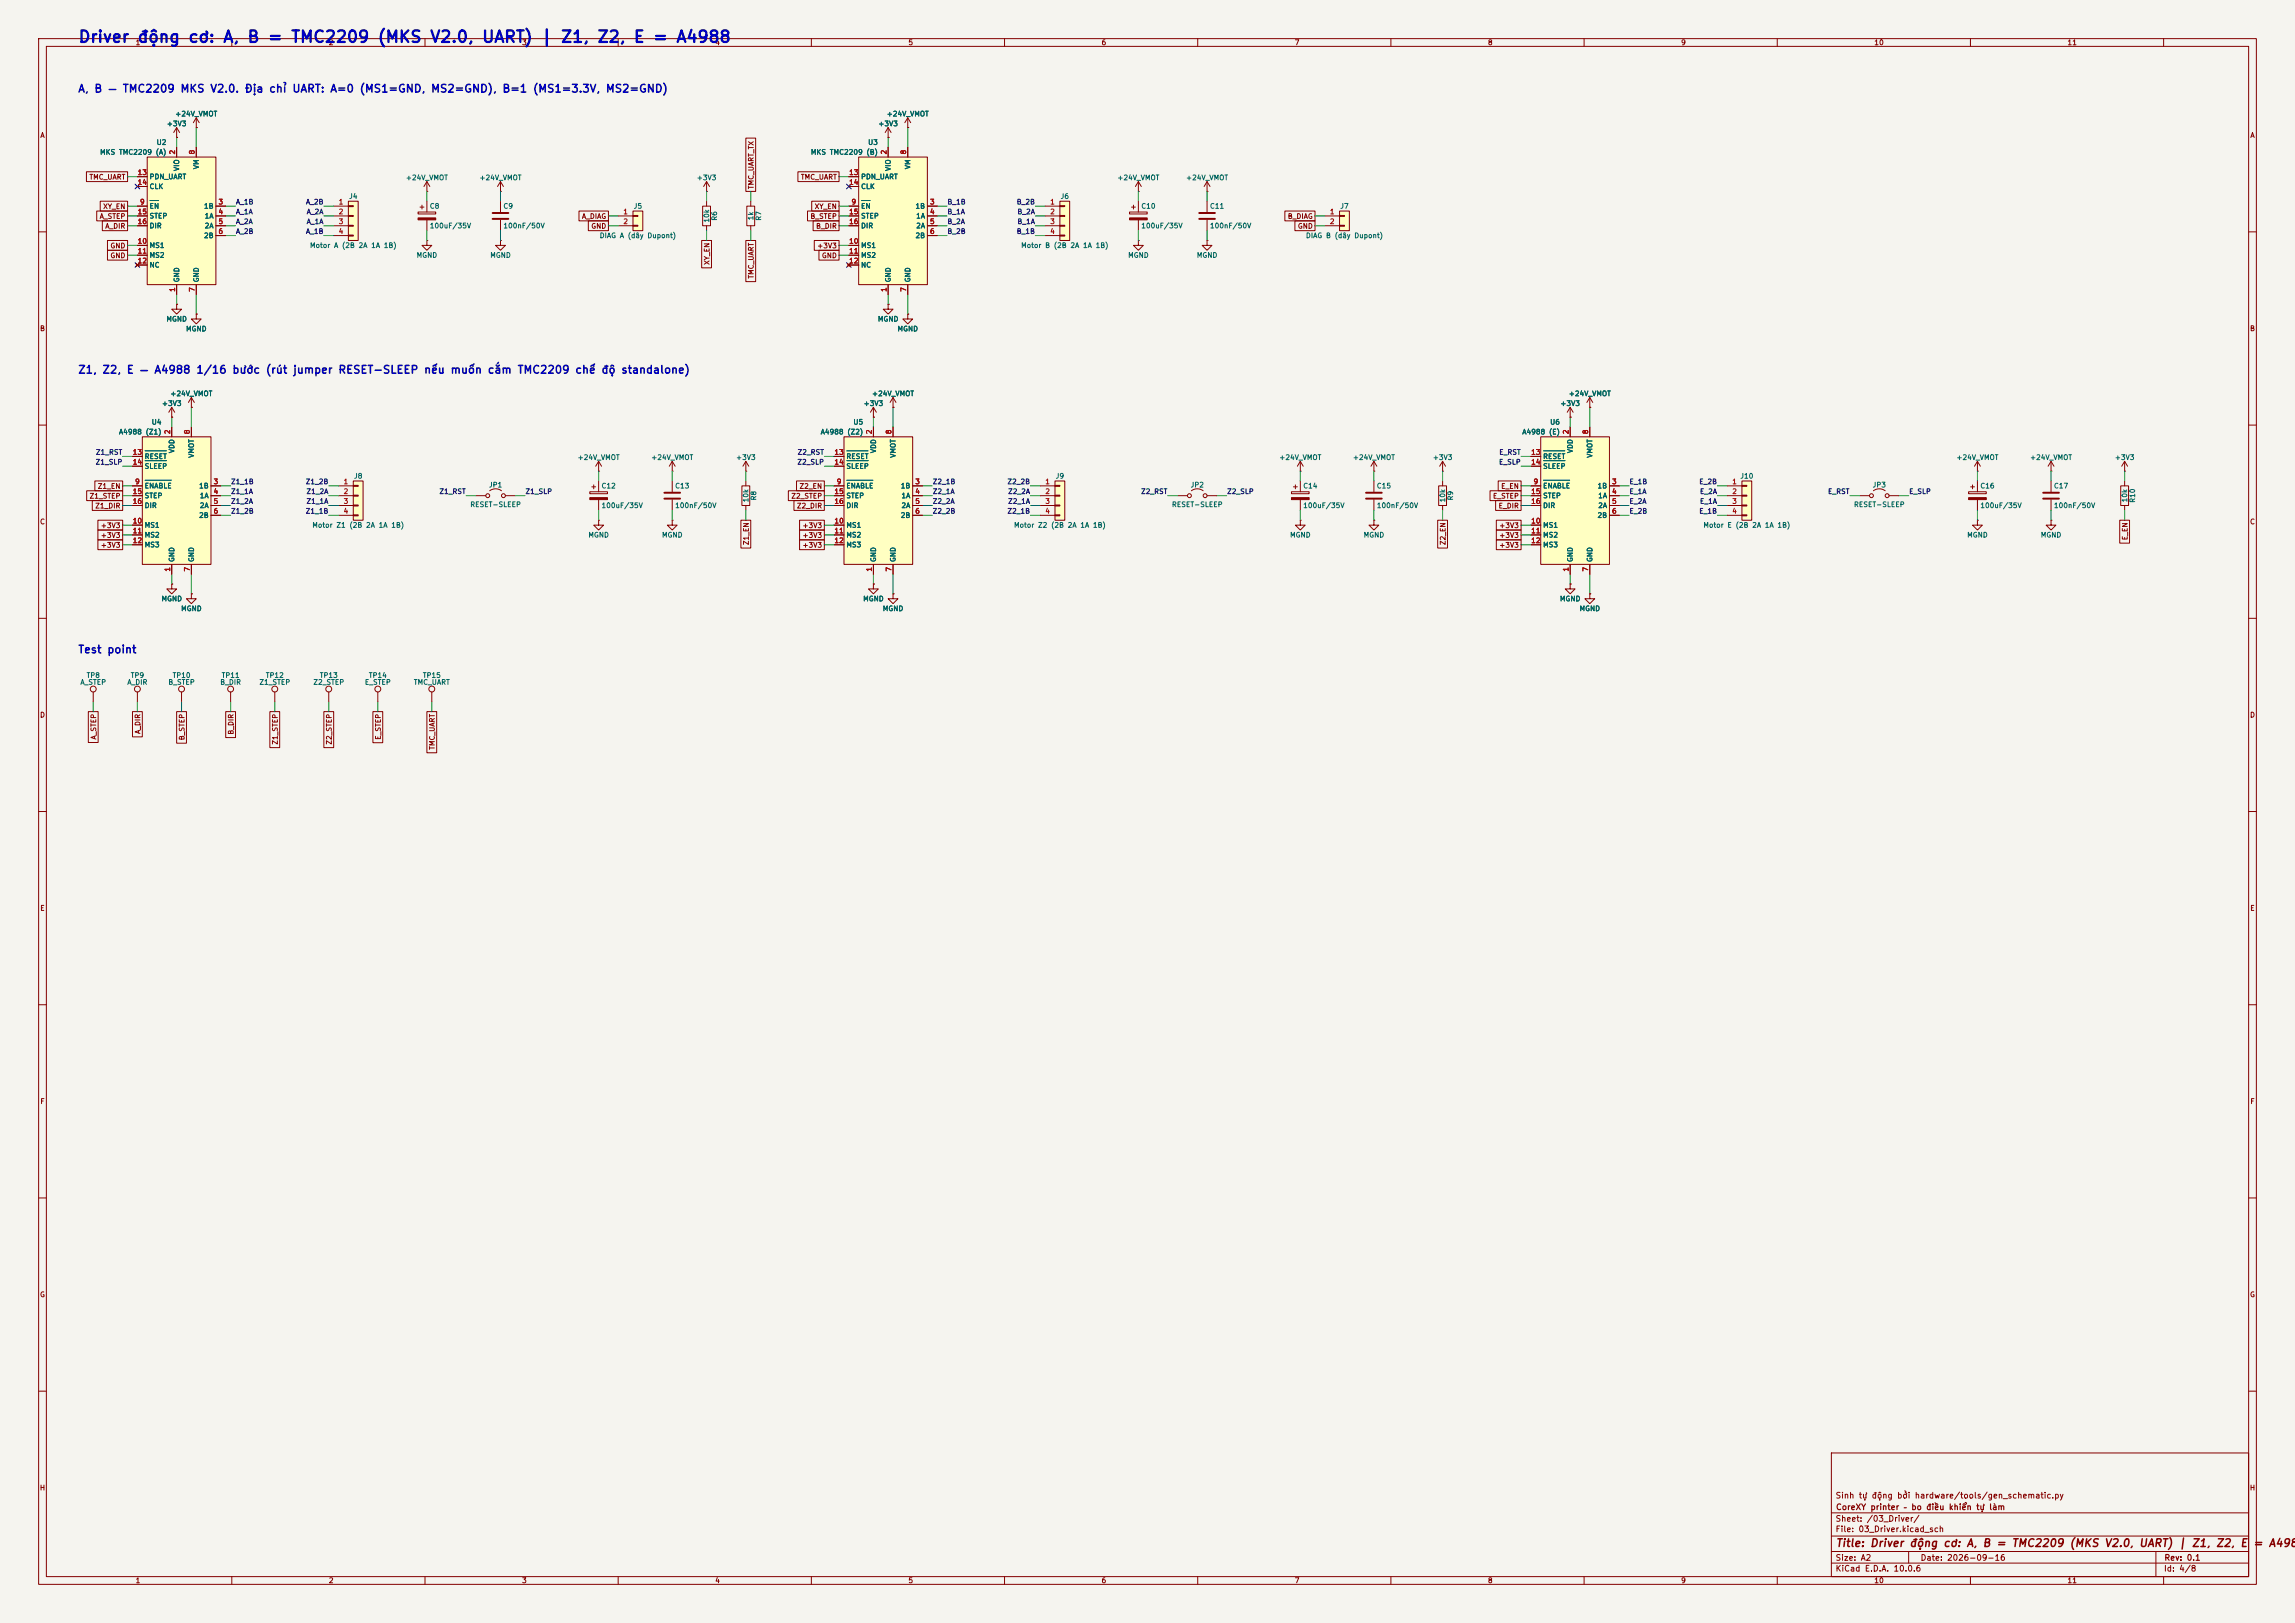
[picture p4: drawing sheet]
<svg xmlns="http://www.w3.org/2000/svg" width="594mm" height="420mm" viewBox="0 0 594 420" stroke-linecap="round" stroke-linejoin="round" font-family="sans-serif">
<defs><g id="words">
<text font-size="3" fill="#0000c2" x="20.1" y="11.8">Driver động cơ: A, B = TMC2209 (MKS V2.0, UART) | Z1, Z2, E = A4988</text>
<g font-size="2" fill="#0000c2">
<text x="20.1" y="24.4">A, B — TMC2209 MKS V2.0. Địa chỉ UART: A=0 (MS1=GND, MS2=GND), B=1 (MS1=3.3V, MS2=GND)</text>
<text x="20.1" y="97.2">Z1, Z2, E — A4988 1/16 bước (rút jumper RESET-SLEEP nếu muốn cắm TMC2209 chế độ standalone)</text>
<text x="20.1" y="169.6">Test point</text>
</g>
<g font-size="2" fill="#840000">
<text x="475" y="400.8">Title: Driver động cơ: A, B = TMC2209 (MKS V2.0, UART) | Z1, Z2, E</text>
<text x="583" y="400.8">= A4988</text>
</g>
<g font-size="1.5" fill="#840000">
<text x="475" y="388.1">Sinh tự động bởi hardware/tools/gen_schematic.py</text>
<text x="475" y="394.1">Sheet: /03_Driver/</text>
<text x="475.1" y="391.1">CoreXY printer – bo điều khiển tự làm</text>
<text x="475" y="396.8">File: 03_Driver.kicad_sch</text>
<text x="475" y="407">KiCad E.D.A. 10.0.6</text>
<text x="475" y="404.2">Size: A2</text>
<text x="497" y="404.2">Date: 2026-09-16</text>
<text x="560" y="407">Id: 4/8</text>
<text x="560.1" y="404.2">Rev: 0.1</text>
</g>
<g font-size="1.3" fill="#840000">
<text x="35" y="12">1</text>
<text x="85" y="12">2</text>
<text x="135" y="12">3</text>
<text x="185" y="12">4</text>
<text x="235" y="12">5</text>
<text x="285" y="12">6</text>
<text x="335" y="12">7</text>
<text x="385" y="12">8</text>
<text x="435" y="12">9</text>
<text x="485" y="12">10</text>
<text x="535" y="12">11</text>
<text x="10.3" y="36">A</text>
<text x="582.3" y="36">A</text>
<text x="23" y="46.8">TMC_UART</text>
<text x="207.2" y="46.8">TMC_UART</text>
<text x="195.4" y="49.1" transform="rotate(-90 195.4 49.1)">TMC_UART_TX</text>
<text x="25.7" y="56.9">A_STEP</text>
<text x="26.6" y="54.4">XY_EN</text>
<text x="27.1" y="59.5">A_DIR</text>
<text x="150.5" y="56.9">A_DIAG</text>
<text x="152.9" y="59.5">GND</text>
<text x="209.6" y="56.9">B_STEP</text>
<text x="210.7" y="54.4">XY_EN</text>
<text x="211.1" y="59.5">B_DIR</text>
<text x="333.2" y="56.9">B_DIAG</text>
<text x="335.8" y="59.5">GND</text>
<text x="28.4" y="64.6">GND</text>
<text x="211.4" y="64.6">+3V3</text>
<text x="28.4" y="67.1">GND</text>
<text x="183.9" y="68.7" transform="rotate(-90 183.9 68.7)">XY_EN</text>
<text x="212.6" y="67.1">GND</text>
<text x="195.4" y="72.2" transform="rotate(-90 195.4 72.2)">TMC_UART</text>
<text x="10.2" y="86">B</text>
<text x="582.2" y="86">B</text>
<text x="23.1" y="129.3">Z1_STEP</text>
<text x="24.5" y="131.9">Z1_DIR</text>
<text x="25.2" y="126.8">Z1_EN</text>
<text x="204.7" y="129.3">Z2_STEP</text>
<text x="206.1" y="131.9">Z2_DIR</text>
<text x="206.8" y="126.8">Z2_EN</text>
<text x="386.3" y="129.3">E_STEP</text>
<text x="387.7" y="131.9">E_DIR</text>
<text x="388.4" y="126.8">E_EN</text>
<text x="10.2" y="136">C</text>
<text x="26" y="136.9">+3V3</text>
<text x="207.6" y="136.9">+3V3</text>
<text x="387.9" y="136.9">+3V3</text>
<text x="582.2" y="136">C</text>
<text x="26" y="139.5">+3V3</text>
<text x="26" y="142">+3V3</text>
<text x="194.1" y="141.2" transform="rotate(-90 194.1 141.2)">Z1_EN</text>
<text x="207.6" y="142">+3V3</text>
<text x="207.6" y="139.5">+3V3</text>
<text x="374.4" y="141.2" transform="rotate(-90 374.4 141.2)">Z2_EN</text>
<text x="387.9" y="139.5">+3V3</text>
<text x="387.9" y="142">+3V3</text>
<text x="551" y="139.9" transform="rotate(-90 551 139.9)">E_EN</text>
<text x="10.2" y="186">D</text>
<text x="582.2" y="186">D</text>
<text x="25.2" y="191.5" transform="rotate(-90 25.2 191.5)">A_STEP</text>
<text x="36.6" y="190.1" transform="rotate(-90 36.6 190.1)">A_DIR</text>
<text x="48" y="191.7" transform="rotate(-90 48 191.7)">B_STEP</text>
<text x="60.7" y="190.2" transform="rotate(-90 60.7 190.2)">B_DIR</text>
<text x="98.8" y="191.6" transform="rotate(-90 98.8 191.6)">E_STEP</text>
<text x="72.2" y="192.8" transform="rotate(-90 72.2 192.8)">Z1_STEP</text>
<text x="86.1" y="192.8" transform="rotate(-90 86.1 192.8)">Z2_STEP</text>
<text x="112.8" y="194.2" transform="rotate(-90 112.8 194.2)">TMC_UART</text>
<text x="10.3" y="236">E</text>
<text x="582.3" y="236">E</text>
<text x="10.3" y="286">F</text>
<text x="582.3" y="286">F</text>
<text x="10.2" y="336">G</text>
<text x="582.2" y="336">G</text>
<text x="10.2" y="386">H</text>
<text x="582.2" y="386">H</text>
<text x="35" y="410">1</text>
<text x="85" y="410">2</text>
<text x="135" y="410">3</text>
<text x="185" y="410">4</text>
<text x="235" y="410">5</text>
<text x="285" y="410">6</text>
<text x="335" y="410">7</text>
<text x="385" y="410">8</text>
<text x="435" y="410">9</text>
<text x="485" y="410">10</text>
<text x="535" y="410">11</text>
</g>
<g font-size="1.3" fill="#006464">
<text x="43.1" y="33">+3V3</text>
<text x="45.2" y="30.4">+24V_VMOT</text>
<text x="227.2" y="33">+3V3</text>
<text x="229.4" y="30.4">+24V_VMOT</text>
<text x="25.8" y="40.3">MKS TMC2209 (A)</text>
<text x="40.4" y="37.8">U2</text>
<text x="209.7" y="40.3">MKS TMC2209 (B)</text>
<text x="224.6" y="37.8">U3</text>
<text x="38.6" y="46.7">PDN_UART</text>
<text x="46.7" y="44.4" transform="rotate(-90 46.7 44.4)">VIO</text>
<text x="51.8" y="43.9" transform="rotate(-90 51.8 43.9)">VM</text>
<text x="104.9" y="46.9">+24V_VMOT</text>
<text x="124" y="46.9">+24V_VMOT</text>
<text x="180.2" y="46.9">+3V3</text>
<text x="222.7" y="46.7">PDN_UART</text>
<text x="230.8" y="44.4" transform="rotate(-90 230.8 44.4)">VIO</text>
<text x="235.9" y="43.9" transform="rotate(-90 235.9 43.9)">VM</text>
<text x="289.1" y="46.9">+24V_VMOT</text>
<text x="306.9" y="46.9">+24V_VMOT</text>
<text x="38.6" y="49.2">CLK</text>
<text x="90.2" y="51.8">J4</text>
<text x="222.7" y="49.2">CLK</text>
<text x="274.4" y="51.8">J6</text>
<text x="38.6" y="54.3">EN</text>
<text x="38.6" y="56.8">STEP</text>
<text x="38.6" y="59.4">DIR</text>
<text x="52.7" y="54.3">1B</text>
<text x="52.8" y="56.8">1A</text>
<text x="52.8" y="59.4">2A</text>
<text x="111.1" y="54.3">C8</text>
<text x="111.1" y="59.4">100uF/35V</text>
<text x="130.2" y="54.3">C9</text>
<text x="130.2" y="59.4">100nF/50V</text>
<text x="163.9" y="54.3">J5</text>
<text x="183.8" y="57.7" transform="rotate(-90 183.8 57.7)">10k</text>
<text x="185.9" y="57.2" transform="rotate(-90 185.9 57.2)">R6</text>
<text x="195.3" y="57.1" transform="rotate(-90 195.3 57.1)">1k</text>
<text x="197.3" y="57.2" transform="rotate(-90 197.3 57.2)">R7</text>
<text x="222.7" y="54.3">EN</text>
<text x="222.7" y="56.8">STEP</text>
<text x="222.7" y="59.4">DIR</text>
<text x="236.8" y="54.3">1B</text>
<text x="237" y="56.8">1A</text>
<text x="237" y="59.4">2A</text>
<text x="295.3" y="54.3">C10</text>
<text x="295.3" y="59.4">100uF/35V</text>
<text x="313" y="54.3">C11</text>
<text x="313" y="59.4">100nF/50V</text>
<text x="346.8" y="54.3">J7</text>
<text x="38.6" y="64.5">MS1</text>
<text x="52.7" y="61.9">2B</text>
<text x="80.1" y="64.5">Motor A (2B 2A 1A 1B)</text>
<text x="155.1" y="61.9">DIAG A (dây Dupont)</text>
<text x="222.7" y="64.5">MS1</text>
<text x="236.8" y="61.9">2B</text>
<text x="264.2" y="64.5">Motor B (2B 2A 1A 1B)</text>
<text x="337.9" y="61.9">DIAG B (dây Dupont)</text>
<text x="38.6" y="67">MS2</text>
<text x="38.6" y="69.5">NC</text>
<text x="107.7" y="67">MGND</text>
<text x="126.8" y="67">MGND</text>
<text x="222.7" y="67">MS2</text>
<text x="222.7" y="69.5">NC</text>
<text x="291.9" y="67">MGND</text>
<text x="309.6" y="67">MGND</text>
<text x="46.7" y="73.2" transform="rotate(-90 46.7 73.2)">GND</text>
<text x="51.8" y="73.2" transform="rotate(-90 51.8 73.2)">GND</text>
<text x="230.8" y="73.2" transform="rotate(-90 230.8 73.2)">GND</text>
<text x="235.9" y="73.2" transform="rotate(-90 235.9 73.2)">GND</text>
<text x="42.9" y="83.5">MGND</text>
<text x="227.1" y="83.5">MGND</text>
<text x="48" y="86.1">MGND</text>
<text x="232.2" y="86.1">MGND</text>
<text x="41.8" y="105.4">+3V3</text>
<text x="44" y="102.8">+24V_VMOT</text>
<text x="223.4" y="105.4">+3V3</text>
<text x="225.6" y="102.8">+24V_VMOT</text>
<text x="403.7" y="105.4">+3V3</text>
<text x="405.9" y="102.8">+24V_VMOT</text>
<text x="30.7" y="112.7">A4988 (Z1)</text>
<text x="39.1" y="110.2">U4</text>
<text x="212.3" y="112.7">A4988 (Z2)</text>
<text x="220.7" y="110.2">U5</text>
<text x="393.9" y="112.7">A4988 (E)</text>
<text x="401.1" y="110.2">U6</text>
<text x="37.3" y="119.1">RESET</text>
<text x="45.4" y="117.4" transform="rotate(-90 45.4 117.4)">VDD</text>
<text x="50.5" y="118.6" transform="rotate(-90 50.5 118.6)">VMOT</text>
<text x="149.4" y="119.3">+24V_VMOT</text>
<text x="168.4" y="119.3">+24V_VMOT</text>
<text x="190.4" y="119.3">+3V3</text>
<text x="218.9" y="119.1">RESET</text>
<text x="227" y="117.4" transform="rotate(-90 227 117.4)">VDD</text>
<text x="232.1" y="118.6" transform="rotate(-90 232.1 118.6)">VMOT</text>
<text x="331" y="119.3">+24V_VMOT</text>
<text x="350" y="119.3">+24V_VMOT</text>
<text x="370.7" y="119.3">+3V3</text>
<text x="399.3" y="119.1">RESET</text>
<text x="407.4" y="117.4" transform="rotate(-90 407.4 117.4)">VDD</text>
<text x="412.4" y="118.6" transform="rotate(-90 412.4 118.6)">VMOT</text>
<text x="506.2" y="119.3">+24V_VMOT</text>
<text x="525.3" y="119.3">+24V_VMOT</text>
<text x="547.2" y="119.3">+3V3</text>
<text x="37.3" y="121.6">SLEEP</text>
<text x="91.5" y="124.2">J8</text>
<text x="218.9" y="121.6">SLEEP</text>
<text x="273.1" y="124.2">J9</text>
<text x="399.3" y="121.6">SLEEP</text>
<text x="450.3" y="124.2">J10</text>
<text x="37.3" y="126.7">ENABLE</text>
<text x="37.3" y="129.2">STEP</text>
<text x="37.3" y="131.8">DIR</text>
<text x="51.4" y="126.7">1B</text>
<text x="51.6" y="129.2">1A</text>
<text x="51.6" y="131.8">2A</text>
<text x="121.6" y="131.5">RESET-SLEEP</text>
<text x="126.4" y="126.4">JP1</text>
<text x="155.6" y="126.7">C12</text>
<text x="155.6" y="131.8">100uF/35V</text>
<text x="174.6" y="126.7">C13</text>
<text x="174.6" y="131.8">100nF/50V</text>
<text x="194" y="130.1" transform="rotate(-90 194 130.1)">10k</text>
<text x="196" y="129.6" transform="rotate(-90 196 129.6)">R8</text>
<text x="218.9" y="126.7">ENABLE</text>
<text x="218.9" y="129.2">STEP</text>
<text x="218.9" y="131.8">DIR</text>
<text x="233" y="126.7">1B</text>
<text x="233.2" y="129.2">1A</text>
<text x="233.2" y="131.8">2A</text>
<text x="303.2" y="131.5">RESET-SLEEP</text>
<text x="308" y="126.4">JP2</text>
<text x="337.2" y="126.7">C14</text>
<text x="337.2" y="131.8">100uF/35V</text>
<text x="356.2" y="126.7">C15</text>
<text x="356.2" y="131.8">100nF/50V</text>
<text x="374.3" y="130.1" transform="rotate(-90 374.3 130.1)">10k</text>
<text x="376.4" y="129.6" transform="rotate(-90 376.4 129.6)">R9</text>
<text x="399.3" y="126.7">ENABLE</text>
<text x="399.3" y="129.2">STEP</text>
<text x="399.3" y="131.8">DIR</text>
<text x="413.3" y="126.7">1B</text>
<text x="413.5" y="129.2">1A</text>
<text x="413.5" y="131.8">2A</text>
<text x="479.7" y="131.5">RESET-SLEEP</text>
<text x="484.6" y="126.4">JP3</text>
<text x="512.4" y="126.7">C16</text>
<text x="512.4" y="131.8">100uF/35V</text>
<text x="531.5" y="126.7">C17</text>
<text x="531.5" y="131.8">100nF/50V</text>
<text x="550.9" y="130.1" transform="rotate(-90 550.9 130.1)">10k</text>
<text x="552.9" y="130.2" transform="rotate(-90 552.9 130.2)">R10</text>
<text x="37.3" y="136.9">MS1</text>
<text x="51.4" y="134.3">2B</text>
<text x="80.7" y="136.9">Motor Z1 (2B 2A 1A 1B)</text>
<text x="218.9" y="136.9">MS1</text>
<text x="233" y="134.3">2B</text>
<text x="262.3" y="136.9">Motor Z2 (2B 2A 1A 1B)</text>
<text x="399.3" y="136.9">MS1</text>
<text x="413.3" y="134.3">2B</text>
<text x="440.7" y="136.9">Motor E (2B 2A 1A 1B)</text>
<text x="37.3" y="139.4">MS2</text>
<text x="37.3" y="141.9">MS3</text>
<text x="152.2" y="139.4">MGND</text>
<text x="171.2" y="139.4">MGND</text>
<text x="218.9" y="139.4">MS2</text>
<text x="218.9" y="141.9">MS3</text>
<text x="333.8" y="139.4">MGND</text>
<text x="352.8" y="139.4">MGND</text>
<text x="399.3" y="139.4">MS2</text>
<text x="399.3" y="141.9">MS3</text>
<text x="509" y="139.4">MGND</text>
<text x="528.1" y="139.4">MGND</text>
<text x="45.4" y="145.6" transform="rotate(-90 45.4 145.6)">GND</text>
<text x="50.5" y="145.6" transform="rotate(-90 50.5 145.6)">GND</text>
<text x="227" y="145.6" transform="rotate(-90 227 145.6)">GND</text>
<text x="232.1" y="145.6" transform="rotate(-90 232.1 145.6)">GND</text>
<text x="407.4" y="145.6" transform="rotate(-90 407.4 145.6)">GND</text>
<text x="412.4" y="145.6" transform="rotate(-90 412.4 145.6)">GND</text>
<text x="41.7" y="155.9">MGND</text>
<text x="223.3" y="155.9">MGND</text>
<text x="403.6" y="155.9">MGND</text>
<text x="46.7" y="158.4">MGND</text>
<text x="228.4" y="158.4">MGND</text>
<text x="408.7" y="158.4">MGND</text>
<text x="20.7" y="177.5">A_STEP</text>
<text x="22.3" y="175.7">TP8</text>
<text x="32.8" y="177.5">A_DIR</text>
<text x="33.7" y="175.7">TP9</text>
<text x="43.4" y="177.5">B_STEP</text>
<text x="44.5" y="175.7">TP10</text>
<text x="56.9" y="177.5">B_DIR</text>
<text x="57.2" y="175.7">TP11</text>
<text x="67" y="177.5">Z1_STEP</text>
<text x="68.7" y="175.7">TP12</text>
<text x="81" y="177.5">Z2_STEP</text>
<text x="82.6" y="175.7">TP13</text>
<text x="94.3" y="177.5">E_STEP</text>
<text x="95.3" y="175.7">TP14</text>
<text x="107" y="177.5">TMC_UART</text>
<text x="109.3" y="175.7">TP15</text>
</g>
<g font-size="1.3" fill="#a90000">
<text x="45.6" y="40.1" transform="rotate(-90 45.6 40.1)">2</text>
<text x="50.7" y="40.1" transform="rotate(-90 50.7 40.1)">8</text>
<text x="229.7" y="40.1" transform="rotate(-90 229.7 40.1)">2</text>
<text x="234.8" y="40.1" transform="rotate(-90 234.8 40.1)">8</text>
<text x="35.5" y="45.6">13</text>
<text x="219.6" y="45.6">13</text>
<text x="35.5" y="48.1">14</text>
<text x="36.1" y="53.2">9</text>
<text x="56.4" y="53.2">3</text>
<text x="87.5" y="53.2">1</text>
<text x="219.6" y="48.1">14</text>
<text x="220.2" y="53.2">9</text>
<text x="240.6" y="53.2">3</text>
<text x="271.7" y="53.2">1</text>
<text x="35.5" y="55.7">15</text>
<text x="35.5" y="58.3">16</text>
<text x="56.4" y="55.7">4</text>
<text x="56.4" y="58.3">5</text>
<text x="87.5" y="55.7">2</text>
<text x="87.5" y="58.3">3</text>
<text x="161.2" y="55.7">1</text>
<text x="161.2" y="58.3">2</text>
<text x="219.6" y="55.7">15</text>
<text x="219.6" y="58.3">16</text>
<text x="240.6" y="55.7">4</text>
<text x="240.6" y="58.3">5</text>
<text x="271.7" y="55.7">2</text>
<text x="271.7" y="58.3">3</text>
<text x="344.1" y="55.7">1</text>
<text x="344.1" y="58.3">2</text>
<text x="35.5" y="63.4">10</text>
<text x="35.5" y="65.9">11</text>
<text x="56.4" y="60.8">6</text>
<text x="87.5" y="60.8">4</text>
<text x="219.6" y="63.4">10</text>
<text x="219.6" y="65.9">11</text>
<text x="240.6" y="60.8">6</text>
<text x="271.7" y="60.8">4</text>
<text x="35.5" y="68.4">12</text>
<text x="219.6" y="68.4">12</text>
<text x="45.6" y="75.7" transform="rotate(-90 45.6 75.7)">1</text>
<text x="50.7" y="75.7" transform="rotate(-90 50.7 75.7)">7</text>
<text x="229.7" y="75.7" transform="rotate(-90 229.7 75.7)">1</text>
<text x="234.8" y="75.7" transform="rotate(-90 234.8 75.7)">7</text>
<text x="44.3" y="112.5" transform="rotate(-90 44.3 112.5)">2</text>
<text x="49.4" y="112.5" transform="rotate(-90 49.4 112.5)">8</text>
<text x="225.9" y="112.5" transform="rotate(-90 225.9 112.5)">2</text>
<text x="231" y="112.5" transform="rotate(-90 231 112.5)">8</text>
<text x="406.3" y="112.5" transform="rotate(-90 406.3 112.5)">2</text>
<text x="411.3" y="112.5" transform="rotate(-90 411.3 112.5)">8</text>
<text x="34.2" y="118">13</text>
<text x="215.8" y="118">13</text>
<text x="396.2" y="118">13</text>
<text x="34.2" y="120.5">14</text>
<text x="34.8" y="125.6">9</text>
<text x="55.1" y="125.6">3</text>
<text x="88.8" y="125.6">1</text>
<text x="215.8" y="120.5">14</text>
<text x="216.4" y="125.6">9</text>
<text x="236.8" y="125.6">3</text>
<text x="270.4" y="125.6">1</text>
<text x="396.2" y="120.5">14</text>
<text x="396.8" y="125.6">9</text>
<text x="417.1" y="125.6">3</text>
<text x="448.2" y="125.6">1</text>
<text x="34.2" y="128.1">15</text>
<text x="34.2" y="130.7">16</text>
<text x="55.1" y="128.1">4</text>
<text x="55.1" y="130.7">5</text>
<text x="88.8" y="128.1">2</text>
<text x="88.8" y="130.7">3</text>
<text x="215.8" y="128.1">15</text>
<text x="215.8" y="130.7">16</text>
<text x="236.8" y="128.1">4</text>
<text x="236.8" y="130.7">5</text>
<text x="270.4" y="128.1">2</text>
<text x="270.4" y="130.7">3</text>
<text x="396.2" y="128.1">15</text>
<text x="396.2" y="130.7">16</text>
<text x="417.1" y="128.1">4</text>
<text x="417.1" y="130.7">5</text>
<text x="448.2" y="128.1">2</text>
<text x="448.2" y="130.7">3</text>
<text x="34.2" y="135.8">10</text>
<text x="55.1" y="133.2">6</text>
<text x="88.8" y="133.2">4</text>
<text x="215.8" y="135.8">10</text>
<text x="236.8" y="133.2">6</text>
<text x="270.4" y="133.2">4</text>
<text x="396.2" y="135.8">10</text>
<text x="417.1" y="133.2">6</text>
<text x="448.2" y="133.2">4</text>
<text x="34.2" y="138.3">11</text>
<text x="34.2" y="140.8">12</text>
<text x="215.8" y="138.3">11</text>
<text x="215.8" y="140.8">12</text>
<text x="396.2" y="138.3">11</text>
<text x="396.2" y="140.8">12</text>
<text x="44.3" y="148.1" transform="rotate(-90 44.3 148.1)">1</text>
<text x="49.4" y="148.1" transform="rotate(-90 49.4 148.1)">7</text>
<text x="225.9" y="148.1" transform="rotate(-90 225.9 148.1)">1</text>
<text x="231" y="148.1" transform="rotate(-90 231 148.1)">7</text>
<text x="406.3" y="148.1" transform="rotate(-90 406.3 148.1)">1</text>
<text x="411.3" y="148.1" transform="rotate(-90 411.3 148.1)">7</text>
</g>
<g font-size="1.3" fill="#0f0f0f">
<text x="60.9" y="53.2">A_1B</text>
<text x="79.1" y="53.2">A_2B</text>
<text x="245.1" y="53.2">B_1B</text>
<text x="263" y="53.2">B_2B</text>
<text x="60.9" y="55.8">A_1A</text>
<text x="60.9" y="58.3">A_2A</text>
<text x="79.2" y="58.3">A_1A</text>
<text x="79.2" y="55.8">A_2A</text>
<text x="245.1" y="58.3">B_2A</text>
<text x="245.1" y="55.8">B_1A</text>
<text x="263.2" y="55.8">B_2A</text>
<text x="263.2" y="58.3">B_1A</text>
<text x="60.9" y="60.8">A_2B</text>
<text x="79.1" y="60.8">A_1B</text>
<text x="245.1" y="60.8">B_2B</text>
<text x="263" y="60.8">B_1B</text>
<text x="24.7" y="118">Z1_RST</text>
<text x="206.3" y="118">Z2_RST</text>
<text x="387.9" y="118">E_RST</text>
<text x="24.6" y="120.5">Z1_SLP</text>
<text x="59.7" y="125.6">Z1_1B</text>
<text x="79" y="125.6">Z1_2B</text>
<text x="206.2" y="120.5">Z2_SLP</text>
<text x="241.3" y="125.6">Z2_1B</text>
<text x="260.6" y="125.6">Z2_2B</text>
<text x="387.8" y="120.5">E_SLP</text>
<text x="421.6" y="125.6">E_1B</text>
<text x="439.7" y="125.6">E_2B</text>
<text x="59.7" y="128.1">Z1_1A</text>
<text x="59.7" y="130.7">Z1_2A</text>
<text x="79.2" y="128.1">Z1_2A</text>
<text x="79.2" y="130.7">Z1_1A</text>
<text x="113.6" y="128.1">Z1_RST</text>
<text x="135.9" y="128.1">Z1_SLP</text>
<text x="241.3" y="130.7">Z2_2A</text>
<text x="241.3" y="128.1">Z2_1A</text>
<text x="260.8" y="130.7">Z2_1A</text>
<text x="260.8" y="128.1">Z2_2A</text>
<text x="295.2" y="128.1">Z2_RST</text>
<text x="317.5" y="128.1">Z2_SLP</text>
<text x="421.6" y="130.7">E_2A</text>
<text x="421.6" y="128.1">E_1A</text>
<text x="439.9" y="128.1">E_2A</text>
<text x="439.9" y="130.7">E_1A</text>
<text x="473" y="128.1">E_RST</text>
<text x="494" y="128.1">E_SLP</text>
<text x="59.7" y="133.2">Z1_2B</text>
<text x="79" y="133.2">Z1_1B</text>
<text x="241.3" y="133.2">Z2_2B</text>
<text x="260.6" y="133.2">Z2_1B</text>
<text x="421.6" y="133.2">E_2B</text>
<text x="439.7" y="133.2">E_1B</text>
</g>
</g></defs>
<path d="M0 0h594v420h-594z" fill="#f5f4ef" stroke="#f5f4ef" stroke-width=".26"/>
<g fill="none" stroke="#840000" stroke-width=".26">
<path d="M10 10h574v400h-574zM12 12h570v396h-570zM60 10v2M110 10v2M160 10v2M210 10v2M260 10v2M310 10v2M360 10v2M410 10v2M460 10v2M510 10v2"/>
<path d="M560 10v2M10 60h2M582 60h2M10 110h2M355.6 119.4l-.8 1.3M355.6 119.4l.8 1.3M355.6 119.4v2.5M373.4 119.4l-.8 1.3M373.4 119.4l.7 1.3M373.4 119.4v2.5M582 110h2M334.3 127.3h4.5v.5h-4.5z"/>
<path d="M334.8 126h1M335.3 125.5v1M336.5 124.5v2.8M336.5 129.3v2.8M355.6 121.9h.1M355.6 134.6v1.3h1.3l-1.3 1.3-1.3-1.3h1.3M355.6 134.6h.1M355.6 124.5v2.8M355.6 129.3v2.8M372.4 125.7h2v5.1h-2zM373.4 121.9h.1M373.4 124.5v1.2"/>
<path d="M373.4 130.8v1.3M44.4 151.1v1.3h1.3l-1.3 1.3-1.2-1.3h1.2M44.4 151.1h.1M49.5 153.7v1.2h1.3l-1.3 1.3-1.2-1.3h1.2M49.5 153.7h.1M10 160h2M47 179.1v2.5M59.7 179.1v2.5M97.8 179.1v2.5M111.8 179.1v2.5M582 160h2M10 210h2"/>
<path d="M582 210h2M10 260h2M582 260h2M10 310h2M582 310h2M10 360h2M474 376h108v32h-108zM582 360h2M474 397.5h108M474 391.5h108M60 408v2M110 408v2"/>
<path d="M160 408v2M210 408v2M260 408v2M310 408v2M360 408v2M410 408v2M460 408v2M474 404.5h108M474 401.5h108M494 401.5v3M510 408v2M558 401.5v6.5"/>
<path d="M560 408v2"/>
<circle cx="47" cy="178.3" r=".76"/>
<circle cx="59.7" cy="178.3" r=".76"/>
<circle cx="97.8" cy="178.3" r=".76"/>
<circle cx="111.8" cy="178.3" r=".76"/>
</g>
<path d="M353.6 127.5h4M353.6 129h4" fill="none" stroke="#840000" stroke-width=".51"/>
<path d="M334.3 128.8h4.5v.5h-4.5z" fill="#840000" stroke="#840000" stroke-width=".26"/>
<path d="M91.4 124.5h2.6v10.1h-2.6z" fill="#ffffc2"/>
<g fill="none" stroke="#840000" stroke-width=".26">
<path d="M182.9 49.5h.1M182.9 47l-.8 1.3M182.9 47l.7 1.3M182.9 47v2.5M129.5 62.2v1.3h1.3l-1.3 1.3-1.2-1.3h1.2M129.5 62.2h.1M174 119.4v2.5M174 119.4l-.8 1.3M174 119.4l.8 1.3M87.6 125.7h3.8M87.6 128.3h3.8M87.6 130.8h3.8"/>
<path d="M87.6 133.4h3.8M91.4 124.5h2.6v10.1h-2.6zM91.4 125.6h1.3v.3h-1.3zM91.4 128.1h1.3v.3h-1.3zM91.4 130.7h1.3v.2h-1.3zM91.4 133.2h1.3v.3h-1.3zM174 121.9h.1M174 134.6v1.3h1.3l-1.3 1.3-1.3-1.3h1.3M174 134.6h.1M174 124.5v2.8M174 129.3v2.8M336.5 134.6v1.3h1.3l-1.3 1.3-1.2-1.3h1.2"/>
<path d="M336.5 134.6h.1"/>
</g>
<path d="M172 127.5h4M172 129h4" fill="none" stroke="#840000" stroke-width=".51"/>
<path d="M163.8 54.6h2.6v5.1h-2.6z" fill="#ffffc2"/>
<path d="M160 55.9h3.8M160 58.4h3.8M163.8 54.6h2.6v5.1h-2.6zM163.8 55.8h1.3v.2h-1.3zM163.8 58.3h1.3v.2h-1.3zM181.9 53.3h2v5.1h-2zM182.9 52.1v1.2M182.9 58.4v1.3" fill="none" stroke="#840000" stroke-width=".26"/>
<path d="M90.2 52.1h2.5v10.1h-2.5z" fill="#ffffc2"/>
<g fill="none" stroke="#840000" stroke-width=".26">
<path d="M86.4 53.3h3.8M86.4 55.9h3.8M86.4 58.4h3.8M90.2 52.1h2.5v10.1h-2.5zM90.2 53.2h1.2v.3h-1.2zM90.2 55.8h1.2v.2h-1.2zM90.2 58.3h1.2v.2h-1.2zM129.5 52.1v2.8M129.5 56.9v2.8M86.4 61h3.8M90.2 60.8h1.2v.3h-1.2zM110.5 62.2v1.3h1.3l-1.3 1.3-1.3-1.3h1.3"/>
<path d="M110.5 62.2h.1"/>
</g>
<path d="M127.5 55.1h4.1M127.5 56.6h4.1" fill="none" stroke="#840000" stroke-width=".51"/>
<path d="M398.8 113h17.8v33.1h-17.8z" fill="#ffffc2"/>
<g fill="none" stroke="#840000" stroke-width=".26">
<path d="M108.2 54.9h4.6v.5h-4.6zM108.7 53.6h1M109.2 53.1v1M110.5 49.5h.1M110.5 47l-.8 1.3M110.5 47l.8 1.3M110.5 47v2.5M110.5 52.1v2.8M110.5 56.9v2.8M129.5 49.5h.1M129.5 47l-.7 1.3M129.5 47l.8 1.3"/>
<path d="M129.5 47v2.5M193.3 53.3h2v5.1h-2zM194.3 52.1v1.2M194.3 58.4v1.3M312.4 52.1v2.8M312.4 56.9v2.8M231.1 105.4h.1M231.1 102.9l-.7 1.2M231.1 102.9l.8 1.2M231.1 102.9v2.5M396.2 118.1h2.6M398.8 113h17.8v33.1h-17.8z"/>
<path d="M406.4 110.5v2.5M411.5 110.5v2.5M192 125.7h2.1v5.1h-2.1zM193 124.5v1.2M193 130.8v1.3M396.2 125.7h2.6M396.2 128.3h2.6M396.2 130.8h2.6M396.2 135.9h2.6M396.2 138.4h2.6M396.2 120.7h2.6M416.6 125.7h2.5"/>
<path d="M416.6 128.3h2.5M416.6 130.8h2.5M416.6 133.4h2.5M511.8 134.6v1.3h1.3l-1.3 1.3-1.3-1.3h1.3M511.8 134.6h.1M396.2 141h2.6M406.4 146.1v2.5M411.5 146.1v2.5M24.1 179.1v2.5M35.6 179.1v2.5M71.1 179.1v2.5M85.1 179.1v2.5"/>
<circle cx="24.1" cy="178.3" r=".76"/>
<circle cx="35.6" cy="178.3" r=".76"/>
<circle cx="71.1" cy="178.3" r=".76"/>
<circle cx="85.1" cy="178.3" r=".76"/>
</g>
<path d="M399.5 116.7h5.5M399.5 119.2h5.6M399.5 124.3h6.8" fill="none" stroke="#006464" stroke-width=".26"/>
<path d="M108.2 56.4h4.6v.5h-4.6z" fill="#840000" stroke="#840000" stroke-width=".26"/>
<path d="M310.4 55.1h4.1M310.4 56.6h4.1" fill="none" stroke="#840000" stroke-width=".51"/>
<path d="M222.2 40.6h17.8v33.1h-17.8z" fill="#ffffc2"/>
<g fill="none" stroke="#840000" stroke-width=".26">
<path d="M229.9 38.1v2.5M234.9 38.1v2.5M219.7 53.3h2.5M219.7 55.9h2.5M219.7 58.4h2.5M219.7 45.7h2.5M219.7 48.3h2.5M222.2 40.6h17.8v33.1h-17.8zM240 53.3h2.6M240 55.9h2.6M240 58.4h2.6M219.3 68.2l.8 .8"/>
<path d="M219.7 63.5h2.5M219.7 66h2.5M219.7 68.6h2.5M220.1 68.2l-.8 .8M229.9 73.7v2.5M234.9 73.7v2.5M240 61h2.6"/>
</g>
<path d="M223 51.9h2.2" fill="none" stroke="#006464" stroke-width=".26"/>
<path d="M274.3 52.1h2.6v10.1h-2.6z" fill="#ffffc2"/>
<path d="M270.5 53.3h3.8M270.5 55.9h3.8M270.5 58.4h3.8M274.3 52.1h2.6v10.1h-2.6zM274.3 53.2h1.3v.3h-1.3zM274.3 55.8h1.3v.2h-1.3zM274.3 58.3h1.3v.2h-1.3zM270.5 61h3.8M274.3 60.8h1.3v.3h-1.3z" fill="none" stroke="#840000" stroke-width=".26"/>
<path d="M346.7 54.6h2.5v5.1h-2.5z" fill="#ffffc2"/>
<g fill="none" stroke="#840000" stroke-width=".26">
<path d="M229.9 35.6h.1M229.9 33l-.8 1.3M229.9 33l.7 1.3M229.9 33v2.6M234.9 33h.1M234.9 30.5l-.7 1.3M234.9 30.5l.8 1.3M234.9 30.5v2.5M292.4 54.9h4.5v.5h-4.5zM292.9 53.6h1M293.4 53.1v1M294.6 49.5h.1"/>
<path d="M294.6 47v2.5M294.6 52.1v2.8M294.6 56.9v2.8M294.6 47l-.7 1.3M294.6 47l.8 1.3M312.4 49.5h.1M312.4 47l-.7 1.3M312.4 47l.8 1.3M312.4 47v2.5M342.9 55.9h3.8M342.9 58.4h3.8M346.7 54.6h2.5v5.1h-2.5z"/>
<path d="M346.7 55.8h1.3v.2h-1.3zM346.7 58.3h1.3v.2h-1.3zM294.6 62.2v1.3h1.3l-1.3 1.3-1.2-1.3h1.2M294.6 62.2h.1M312.4 62.2v1.3h1.3l-1.3 1.3-1.3-1.3h1.3M312.4 62.2h.1M336.5 119.4l-.7 1.3M336.5 119.4l.8 1.3M336.5 119.4v2.5M336.5 121.9h.1M481.3 128.3h2.6M484.9 127l1.4-.5 .8 .1 .8 .4"/>
<path d="M488.9 128.3h2.6"/>
<circle cx="484.4" cy="128.3" r=".51"/>
<circle cx="488.4" cy="128.3" r=".51"/>
</g>
<path d="M292.4 56.4h4.5v.5h-4.5z" fill="#840000" stroke="#840000" stroke-width=".26"/>
<path d="M273 124.5h2.6v10.1h-2.6z" fill="#ffffc2"/>
<g fill="none" stroke="#840000" stroke-width=".26">
<path d="M154.9 119.4l-.7 1.3M154.9 119.4l.8 1.3M154.9 119.4v2.5M193 119.4l-.7 1.3M193 119.4l.8 1.3M193 119.4v2.5M123.2 128.3h2.5M126.7 127l1.4-.5 .9 .1 .8 .4M130.8 128.3h2.5M152.7 127.3h4.5v.5h-4.5zM153.2 126h1M153.7 125.5v1"/>
<path d="M154.9 121.9h.1M154.9 134.6v1.3h1.3l-1.3 1.3-1.2-1.3h1.2M154.9 134.6h.1M154.9 124.5v2.8M154.9 129.3v2.8M193 121.9h.1M269.2 125.7h3.8M269.2 128.3h3.8M269.2 130.8h3.8M269.2 133.4h3.8M273 124.5h2.6v10.1h-2.6zM273 125.6h1.3v.3h-1.3z"/>
<path d="M273 128.1h1.3v.3h-1.3zM273 130.7h1.3v.2h-1.3zM273 133.2h1.3v.3h-1.3zM304.8 128.3h2.5M308.4 127l1.3-.5 .9 .1 .8 .4M312.4 128.3h2.6M530.9 134.6v1.3h1.2l-1.2 1.3-1.3-1.3h1.3M530.9 134.6h.1"/>
<circle cx="126.2" cy="128.3" r=".51"/>
<circle cx="130.3" cy="128.3" r=".51"/>
<circle cx="307.8" cy="128.3" r=".51"/>
<circle cx="311.9" cy="128.3" r=".51"/>
</g>
<path d="M152.7 128.8h4.5v.5h-4.5z" fill="#840000" stroke="#840000" stroke-width=".26"/>
<path d="M450.8 124.5h2.6v10.1h-2.6z" fill="#ffffc2"/>
<g fill="none" stroke="#840000" stroke-width=".26">
<path d="M229.9 78.7v1.3h1.2l-1.2 1.3-1.3-1.3h1.3M229.9 78.7h.1M234.9 81.3v1.3h1.3l-1.3 1.2-1.2-1.2h1.2M234.9 81.3h.1M226.1 108h.1M226.1 105.4l-.8 1.3M226.1 105.4l.7 1.3M226.1 105.4v2.6M406.4 108h.1M406.4 105.4l-.8 1.3M406.4 105.4l.8 1.3M406.4 105.4v2.6"/>
<path d="M511.8 119.4l-.8 1.3M511.8 119.4l.8 1.3M511.8 119.4v2.5M530.9 119.4v2.5M530.9 119.4l-.8 1.3M530.9 119.4l.7 1.3M549.9 119.4v2.5M549.9 119.4l-.8 1.3M549.9 119.4l.8 1.3M447 125.7h3.8M447 128.3h3.8M447 130.8h3.8"/>
<path d="M447 133.4h3.8M450.8 124.5h2.6v10.1h-2.6zM450.8 125.6h1.3v.3h-1.3zM450.8 128.1h1.3v.3h-1.3zM450.8 130.7h1.3v.2h-1.3zM450.8 133.2h1.3v.3h-1.3zM509.5 127.3h4.6v.5h-4.6zM510 126h1M510.5 125.5v1M511.8 121.9h.1M511.8 124.5v2.8M511.8 129.3v2.8"/>
<path d="M530.9 121.9h.1M530.9 124.5v2.8M530.9 129.3v2.8M548.9 125.7h2v5.1h-2zM549.9 121.9h.1M549.9 124.5v1.2M549.9 130.8v1.3M226.1 151.1v1.3h1.2l-1.2 1.3-1.3-1.3h1.3M226.1 151.1h.1M231.1 153.7v1.2h1.3l-1.3 1.3-1.2-1.3h1.2M231.1 153.7h.1"/>
</g>
<path d="M528.8 127.5h4.1M528.8 129h4.1" fill="none" stroke="#840000" stroke-width=".51"/>
<path d="M509.5 128.8h4.6v.5h-4.6z" fill="#840000" stroke="#840000" stroke-width=".26"/>
<path d="M36.8 113h17.8v33.1h-17.8z" fill="#ffffc2"/>
<g fill="none" stroke="#840000" stroke-width=".26">
<path d="M45.7 35.6h.1M45.7 33l-.7 1.3M45.7 33l.8 1.3M45.7 33v2.6M50.8 33h.1M50.8 30.5l-.8 1.3M50.8 30.5l.8 1.3M50.8 30.5v2.5M34.3 118.1h2.5M36.8 113h17.8v33.1h-17.8zM44.4 110.5v2.5M49.5 110.5v2.5"/>
<path d="M411.5 105.4h.1M411.5 102.9l-.8 1.2M411.5 102.9l.7 1.2M411.5 102.9v2.5M34.3 125.7h2.5M34.3 128.3h2.5M34.3 130.8h2.5M34.3 135.9h2.5M34.3 138.4h2.5M34.3 120.7h2.5M54.6 125.7h2.5M54.6 128.3h2.5"/>
<path d="M54.6 130.8h2.5M54.6 133.4h2.5M34.3 141h2.5M44.4 146.1v2.5M49.5 146.1v2.5M406.4 151.1v1.3h1.3l-1.3 1.3-1.3-1.3h1.3M406.4 151.1h.1M411.5 153.7v1.2h1.2l-1.2 1.3-1.3-1.3h1.3M411.5 153.7h.1"/>
</g>
<path d="M37.6 116.7h5.5M37.6 119.2h5.5M37.6 124.3h6.7" fill="none" stroke="#006464" stroke-width=".26"/>
<path d="M218.4 113h17.8v33.1h-17.8z" fill="#ffffc2"/>
<g fill="none" stroke="#840000" stroke-width=".26">
<path d="M45.7 78.7v1.3h1.3l-1.3 1.3-1.3-1.3h1.3M45.7 78.7h.1M50.8 81.3v1.3h1.3l-1.3 1.2-1.3-1.2h1.3M50.8 81.3h.1M44.4 108h.1M44.4 105.4l-.7 1.3M44.4 105.4l.8 1.3M44.4 105.4v2.6M49.5 105.4h.1M49.5 102.9l-.7 1.2M49.5 102.9l.8 1.2M49.5 102.9v2.5"/>
<path d="M215.9 118.1h2.5M218.4 113h17.8v33.1h-17.8zM226.1 110.5v2.5M231.1 110.5v2.5M215.9 125.7h2.5M215.9 128.3h2.5M215.9 130.8h2.5M215.9 135.9h2.5M215.9 138.4h2.5M215.9 120.7h2.5M236.2 125.7h2.6M236.2 128.3h2.6"/>
<path d="M236.2 130.8h2.6M236.2 133.4h2.6M215.9 141h2.5M226.1 146.1v2.5M231.1 146.1v2.5"/>
</g>
<path d="M219.2 116.7h5.5M219.2 119.2h5.5M219.2 124.3h6.7" fill="none" stroke="#006464" stroke-width=".26"/>
<path d="M38.1 40.6h17.8v33.1h-17.8z" fill="#ffffc2"/>
<g fill="none" stroke="#840000" stroke-width=".26">
<path d="M45.7 35.6h.1M45.7 38.1v2.5M50.8 33h.1M50.8 38.1v2.5M193 35.7h2.6v13.8h-2.6zM229.9 35.6h.1M229.9 38.1v2.5M234.9 33h.1M234.9 38.1v2.5M22.4 44.4h10.6v2.6h-10.6zM25 54.6h8v2.6h-8zM25.9 52.1h7.1v2.5h-7.1z"/>
<path d="M26.5 57.1h6.5v2.6h-6.5zM35.6 53.3h2.5M35.6 55.9h2.5M35.6 58.4h2.5M35.6 45.7h2.5M35.6 48.3h2.5M38.1 40.6h17.8v33.1h-17.8zM55.9 53.3h2.5M55.9 55.9h2.5M55.9 58.4h2.5M149.9 54.6h7.6v2.6h-7.6zM152.3 57.1h5.2v2.6h-5.2z"/>
<path d="M206.5 44.4h10.7v2.6h-10.7zM209 54.6h8.2v2.6h-8.2zM210.1 52.1h7.1v2.5h-7.1zM210.5 57.1h6.7v2.6h-6.7zM219.7 53.3h2.5M219.7 55.9h2.5M219.7 58.4h2.5M219.7 45.7h2.5M219.7 48.3h2.5M240 53.3h2.6M240 55.9h2.6M240 58.4h2.6"/>
<path d="M332.6 54.6h7.8v2.6h-7.8zM335.2 57.1h5.2v2.6h-5.2zM27.8 64.8h5.2v2.5h-5.2zM27.8 62.2h5.2v2.6h-5.2zM35.2 68.2l.7 .8M35.6 63.5h2.5M35.6 66h2.5M35.6 68.6h2.5M35.9 68.2l-.7 .8M45.7 78.7h.1M45.7 73.7v2.5M50.8 73.7v2.5"/>
<path d="M55.9 61h2.5M181.6 62.2h2.6v7.1h-2.6zM193 62.2h2.6v10.7h-2.6zM210.8 62.2h6.4v2.6h-6.4zM212 64.8h5.2v2.5h-5.2zM219.3 68.2l.8 .8M219.7 63.5h2.5M219.7 66h2.5M219.7 68.6h2.5M220.1 68.2l-.8 .8M229.9 78.7h.1M229.9 73.7v2.5"/>
<path d="M234.9 73.7v2.5M240 61h2.6M50.8 81.3h.1M234.9 81.3h.1M34.3 118.1h2.5M44.4 108h.1M44.4 110.5v2.5M49.5 105.4h.1M49.5 110.5v2.5M215.9 118.1h2.5M226.1 108h.1M226.1 110.5v2.5"/>
<path d="M231.1 105.4h.1M231.1 110.5v2.5M396.2 118.1h2.6M406.4 108h.1M406.4 110.5v2.5M411.5 105.4h.1M411.5 110.5v2.5M22.4 127h9.3v2.5h-9.3zM23.9 129.5h7.8v2.6h-7.8zM24.5 124.5h7.2v2.5h-7.2zM25.3 137.2h6.4v2.5h-6.4zM25.3 139.7h6.4v2.5h-6.4z"/>
<path d="M25.3 134.6h6.4v2.6h-6.4zM34.3 125.7h2.5M34.3 128.3h2.5M34.3 130.8h2.5M34.3 135.9h2.5M34.3 138.4h2.5M34.3 120.7h2.5M54.6 125.7h2.5M54.6 128.3h2.5M54.6 130.8h2.5M54.6 133.4h2.5M191.8 134.6h2.5v7.2h-2.5z"/>
<path d="M204 127h9.4v2.5h-9.4zM205.5 129.5h7.9v2.6h-7.9zM206.2 124.5h7.2v2.5h-7.2zM206.9 139.7h6.5v2.5h-6.5zM206.9 137.2h6.5v2.5h-6.5zM206.9 134.6h6.5v2.6h-6.5zM215.9 125.7h2.5M215.9 128.3h2.5M215.9 130.8h2.5M215.9 135.9h2.5M215.9 138.4h2.5M215.9 120.7h2.5"/>
<path d="M236.2 125.7h2.6M236.2 128.3h2.6M236.2 130.8h2.6M236.2 133.4h2.6M372.1 134.6h2.6v7.2h-2.6zM385.7 127h8v2.5h-8zM387.1 129.5h6.6v2.6h-6.6zM387.3 134.6h6.4v2.6h-6.4zM387.3 137.2h6.4v2.5h-6.4zM387.3 139.7h6.4v2.5h-6.4zM387.8 124.5h5.9v2.5h-5.9zM396.2 125.7h2.6"/>
<path d="M396.2 128.3h2.6M396.2 130.8h2.6M396.2 135.9h2.6M396.2 138.4h2.6M396.2 120.7h2.6M416.6 125.7h2.5M416.6 128.3h2.5M416.6 130.8h2.5M416.6 133.4h2.5M548.6 134.6h2.6v6h-2.6zM34.3 141h2.5M44.4 151.1h.1"/>
<path d="M44.4 146.1v2.5M49.5 153.7h.1M49.5 146.1v2.5M215.9 141h2.5M226.1 151.1h.1M226.1 146.1v2.5M231.1 153.7h.1M231.1 146.1v2.5M396.2 141h2.6M406.4 151.1h.1M406.4 146.1v2.5M411.5 153.7h.1"/>
<path d="M411.5 146.1v2.5M22.9 184.2h2.5v7.9h-2.5zM34.3 184.2h2.5v6.5h-2.5zM45.7 184.2h2.6v8.1h-2.6zM58.4 184.2h2.6v6.7h-2.6zM69.8 184.2h2.6v9.3h-2.6zM83.8 184.2h2.6v9.3h-2.6zM96.5 184.2h2.6v8h-2.6zM110.5 184.2h2.5v10.6h-2.5z"/>
</g>
<path d="M38.8 51.9h2.3M223 51.9h2.2M37.6 116.7h5.5M37.6 119.2h5.5M219.2 116.7h5.5M219.2 119.2h5.5M399.5 116.7h5.5M399.5 119.2h5.6M37.6 124.3h6.7M219.2 124.3h6.7M399.5 124.3h6.8" fill="none" stroke="#006464" stroke-width=".26"/>
<g fill="none" stroke="#009600" stroke-width=".26">
<path d="M45.7 35.6v2.5M50.8 33v5.1M229.9 35.6v2.5M234.9 33v5.1M33 53.3h2.6M33 55.9h2.6M33 58.4h2.6M33 45.7h2.6M58.4 53.3h2.6M58.4 55.9h2.6M58.4 58.4h2.6M83.8 53.3h2.6"/>
<path d="M83.8 55.9h2.6M83.8 58.4h2.6M110.5 49.5v2.6M110.5 59.7v2.5M129.5 49.5v2.6M129.5 59.7v2.5M157.5 55.9h2.5M157.5 58.4h2.5M182.9 49.5v2.6M182.9 59.7v2.5M194.3 49.5v2.6M194.3 59.7v2.5"/>
<path d="M217.2 53.3h2.5M217.2 55.9h2.5M217.2 58.4h2.5M217.2 45.7h2.5M242.6 53.3h2.5M242.6 55.9h2.5M242.6 58.4h2.5M268 53.3h2.5M268 55.9h2.5M268 58.4h2.5M294.6 49.5v2.6M294.6 59.7v2.5"/>
<path d="M312.4 49.5v2.6M312.4 59.7v2.5M340.4 55.9h2.5M340.4 58.4h2.5M33 63.5h2.6M33 66h2.6M45.7 76.2v2.5M50.8 76.2v5.1M58.4 61h2.6M83.8 61h2.6M217.2 63.5h2.5M217.2 66h2.5"/>
<path d="M229.9 76.2v2.5M234.9 76.2v5.1M242.6 61h2.5M268 61h2.5M31.7 118.1h2.6M44.4 108v2.5M49.5 105.4v5.1M213.4 118.1h2.5M226.1 108v2.5M231.1 105.4v5.1M393.7 118.1h2.5M406.4 108v2.5"/>
<path d="M411.5 105.4v5.1M31.7 130.8h2.6M31.7 128.3h2.6M31.7 120.7h2.6M31.7 138.4h2.6M31.7 125.7h2.6M31.7 135.9h2.6M57.1 130.8h2.6M57.1 128.3h2.6M57.1 125.7h2.6M57.1 133.4h2.6M85.1 130.8h2.5"/>
<path d="M85.1 128.3h2.5M85.1 125.7h2.5M85.1 133.4h2.5M120.6 128.3h2.6M133.3 128.3h2.6M154.9 121.9v2.6M154.9 132.1v2.5M174 121.9v2.6M174 132.1v2.5M193 121.9v2.6M193 132.1v2.5M213.4 130.8h2.5"/>
<path d="M213.4 128.3h2.5M213.4 120.7h2.5M213.4 138.4h2.5M213.4 125.7h2.5M213.4 135.9h2.5M238.8 130.8h2.5M238.8 128.3h2.5M238.8 125.7h2.5M238.8 133.4h2.5M266.7 130.8h2.5M266.7 128.3h2.5M266.7 125.7h2.5"/>
<path d="M266.7 133.4h2.5M302.3 128.3h2.5M315 128.3h2.5M336.5 121.9v2.6M336.5 132.1v2.5M355.6 121.9v2.6M355.6 132.1v2.5M373.4 121.9v2.6M373.4 132.1v2.5M393.7 130.8h2.5M393.7 128.3h2.5M393.7 120.7h2.5"/>
<path d="M393.7 138.4h2.5M393.7 125.7h2.5M393.7 135.9h2.5M419.1 130.8h2.5M419.1 128.3h2.5M419.1 125.7h2.5M419.1 133.4h2.5M444.5 130.8h2.5M444.5 128.3h2.5M444.5 125.7h2.5M444.5 133.4h2.5M478.8 128.3h2.5"/>
<path d="M491.5 128.3h2.5M511.8 121.9v2.6M511.8 132.1v2.5M530.9 121.9v2.6M530.9 132.1v2.5M549.9 121.9v2.6M549.9 132.1v2.5M31.7 141h2.6M44.4 148.6v2.5M49.5 148.6v5.1M213.4 141h2.5M226.1 148.6v2.5"/>
<path d="M231.1 148.6v5.1M393.7 141h2.5M406.4 148.6v2.5M411.5 148.6v5.1M24.1 181.6v2.6M35.6 181.6v2.6M47 181.6v2.6M59.7 181.6v2.6M71.1 181.6v2.6M85.1 181.6v2.6M97.8 181.6v2.6M111.8 181.6v2.6"/>
</g>
<path d="M35 47.7l1.2 1.2M36.2 47.7l-1.2 1.2M219.1 47.7l1.2 1.2M220.3 47.7l-1.2 1.2M35 68l1.2 1.2M36.2 68l-1.2 1.2M219.1 68l1.2 1.2M220.3 68l-1.2 1.2" fill="none" stroke="#000084" stroke-width=".26"/>
<use href="#words"/>
</svg>
